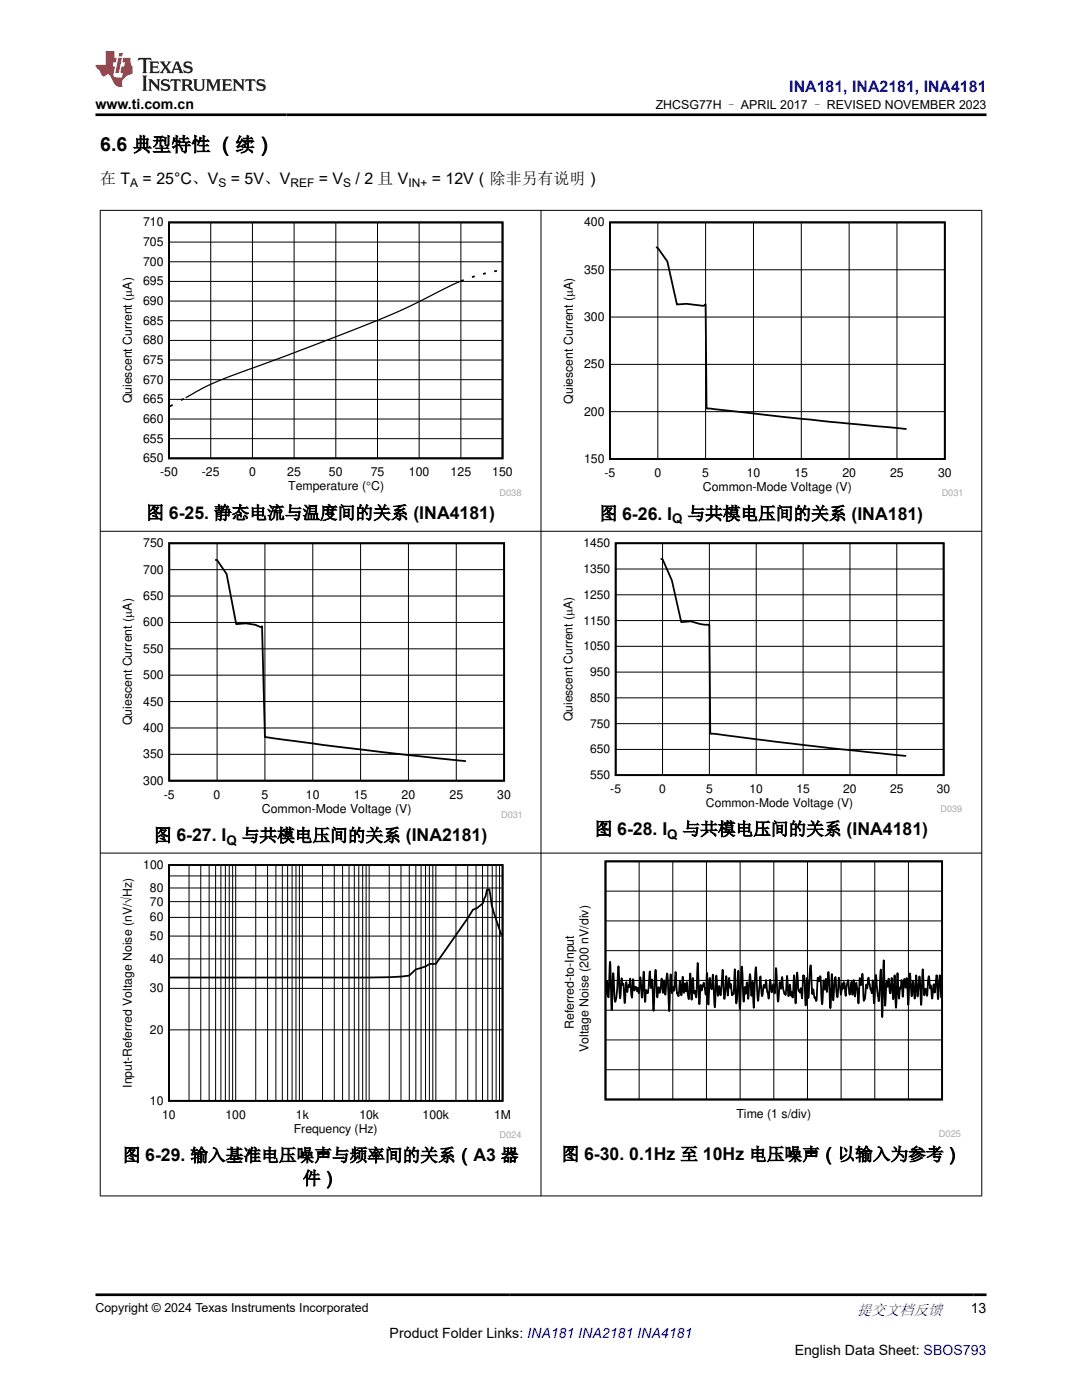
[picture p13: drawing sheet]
<svg xmlns="http://www.w3.org/2000/svg" width="216mm" height="279mm" viewBox="0 0 216 279" stroke-linecap="round" stroke-linejoin="round" font-family="sans-serif">
<defs><g id="words">
<text font-size="3.9" x="20" y="30.2">6.6 典型特性 （续）</text>
<g font-size="3.5">
<text x="29.2" y="103.5">图 6-25. 静态电流与温度间的关系 (INA4181)</text>
<text x="119.6" y="103.7">图 6-26. I</text>
<text x="137.2" y="103.7">与共模电压间的关系 (INA181)</text>
<text x="30.7" y="167.9">图 6-27. I</text>
<text x="48.2" y="167.9">与共模电压间的关系 (INA2181)</text>
<text x="118.7" y="166.6">图 6-28. I</text>
<text x="136.2" y="166.6">与共模电压间的关系 (INA4181)</text>
<text x="24.5" y="231.8">图 6-29. 输入基准电压噪声与频率间的关系（A3 器</text>
<text x="112" y="231.6">图 6-30. 0.1Hz 至 10Hz 电压噪声（以输入为参考）</text>
<text x="60.4" y="236.4">件）</text>
</g>
<text font-size="3.2" fill="#00f" x="157.5" y="18.3">INA181, INA2181, INA4181</text>
<g font-size="3.2">
<text x="20" y="36.7">在 T</text>
<text x="28.5" y="36.7">= 25°C、V</text>
<text x="46.1" y="36.7">= 5V、V</text>
<text x="63.6" y="36.7">= V</text>
<text x="70.9" y="36.7">/ 2 且 V</text>
<text x="86.2" y="36.7">= 12V（除非另有说明）</text>
</g>
<text font-size="3" fill="#00f" x="171" y="262.4">提交文档反馈</text>
<g font-size="2.8">
<text x="19" y="21.7">www.ti.com.cn</text>
<text x="193.7" y="262.1">13</text>
<text x="77.8" y="266.9">Product Folder Links: INA181 INA2181 INA4181</text>
<text x="158.6" y="270.3">English Data Sheet: SBOS793</text>
</g>
<g font-size="2.6">
<text x="134.1" y="104.4">Q</text>
<text x="133.2" y="167.4">Q</text>
<text x="45.2" y="168.6">Q</text>
</g>
<g font-size="2.5">
<text x="130.8" y="21.8">ZHCSG77H – APRIL 2017 – REVISED NOVEMBER 2023</text>
<text x="28.6" y="45.2">710</text>
<text x="116.6" y="45.2">400</text>
<text x="28.6" y="53">700</text>
<text x="28.6" y="49.1">705</text>
<text x="28.6" y="57">695</text>
<text x="116.6" y="54.6">350</text>
<text x="28.6" y="64.8">685</text>
<text x="28.6" y="60.9">690</text>
<text x="116.6" y="64.1">300</text>
<text x="28.6" y="68.7">680</text>
<text x="28.6" y="76.6">670</text>
<text x="28.6" y="72.7">675</text>
<text x="116.6" y="73.5">250</text>
<text x="26.3" y="80.5" transform="rotate(-90 26.3 80.5)">Quiescent Current (PA)</text>
<text x="28.6" y="80.5">665</text>
<text x="114.3" y="80.6" transform="rotate(-90 114.3 80.6)">Quiescent Current (PA)</text>
<text x="116.6" y="83">200</text>
<text x="28.6" y="88.4">655</text>
<text x="28.6" y="84.4">660</text>
<text x="28.6" y="92.3">650</text>
<text x="32" y="95.1">-50</text>
<text x="40.3" y="95.1">-25</text>
<text x="49.7" y="95.1">0</text>
<text x="57.3" y="95.1">25</text>
<text x="65.6" y="95.1">50</text>
<text x="74" y="95.1">75</text>
<text x="81.6" y="95.1">100</text>
<text x="89.9" y="95.1">125</text>
<text x="98.2" y="95.1">150</text>
<text x="116.6" y="92.4">150</text>
<text x="120.6" y="95.2">-5</text>
<text x="130.6" y="95.2">0</text>
<text x="140.1" y="95.2">5</text>
<text x="149" y="95.2">10</text>
<text x="158.5" y="95.2">15</text>
<text x="168.1" y="95.2">20</text>
<text x="177.6" y="95.2">25</text>
<text x="187.2" y="95.2">30</text>
<text x="57.5" y="97.9">Temperature (qC)</text>
<text x="140.2" y="98">Common-Mode Voltage (V)</text>
<text x="28.6" y="109.2">750</text>
<text x="28.6" y="119.8">650</text>
<text x="28.6" y="114.5">700</text>
<text x="28.6" y="125">600</text>
<text x="28.6" y="130.3">550</text>
<text x="28.6" y="135.5">500</text>
<text x="28.6" y="140.8">450</text>
<text x="26.3" y="144.8" transform="rotate(-90 26.3 144.8)">Quiescent Current (PA)</text>
<text x="28.6" y="146.1">400</text>
<text x="28.6" y="151.3">350</text>
<text x="28.6" y="156.6">300</text>
<text x="32.7" y="159.4">-5</text>
<text x="42.6" y="159.4">0</text>
<text x="52.2" y="159.4">5</text>
<text x="61.1" y="159.4">10</text>
<text x="70.6" y="159.4">15</text>
<text x="80.1" y="159.4">20</text>
<text x="89.7" y="159.4">25</text>
<text x="99.2" y="159.4">30</text>
<text x="52.2" y="162.2">Common-Mode Voltage (V)</text>
<text x="114.5" y="205.4" transform="rotate(-90 114.5 205.4)">Referred-to-Input</text>
<text x="117.4" y="210" transform="rotate(-90 117.4 210)">Voltage Noise (200 nV/div)</text>
<text x="146.9" y="223.1">Time (1 s/div)</text>
<text x="19" y="261.8">Copyright © 2024 Texas Instruments Incorporated</text>
</g>
<g font-size="2.4">
<text x="26" y="37.3">A</text>
<text x="43.6" y="37.3">S</text>
<text x="58" y="37.3">REF</text>
<text x="68.5" y="37.3">S</text>
<text x="81.5" y="37.3">IN+</text>
<text x="116.4" y="109.2">1450</text>
<text x="116.4" y="119.5">1250</text>
<text x="116.4" y="114.3">1350</text>
<text x="116.4" y="124.6">1150</text>
<text x="116.4" y="129.8">1050</text>
<text x="117.8" y="134.9">950</text>
<text x="114.2" y="143.9" transform="rotate(-90 114.2 143.9)">Quiescent Current (PA)</text>
<text x="117.8" y="140.1">850</text>
<text x="117.8" y="145.2">750</text>
<text x="117.8" y="155.5">550</text>
<text x="117.8" y="150.3">650</text>
<text x="121.8" y="158.2">-5</text>
<text x="131.5" y="158.2">0</text>
<text x="140.9" y="161">Common-Mode Voltage (V)</text>
<text x="140.9" y="158.2">5</text>
<text x="149.6" y="158.2">10</text>
<text x="158.9" y="158.2">15</text>
<text x="168.3" y="158.2">20</text>
<text x="177.6" y="158.2">25</text>
<text x="187" y="158.2">30</text>
<text x="28.6" y="173.4">100</text>
<text x="29.9" y="178">80</text>
<text x="29.9" y="183.9">60</text>
<text x="29.9" y="180.7">70</text>
<text x="29.9" y="187.6">50</text>
<text x="29.9" y="192.2">40</text>
<text x="29.9" y="198">30</text>
<text x="29.9" y="206.3">20</text>
<text x="26.3" y="217.1" transform="rotate(-90 26.3 217.1)">Input-Referred Voltage Noise (nV/óHz)</text>
<text x="29.9" y="220.5">10</text>
<text x="32.4" y="223.3">10</text>
<text x="45" y="223.3">100</text>
<text x="58.6" y="226.1">Frequency (Hz)</text>
<text x="59.1" y="223.3">1k</text>
<text x="71.7" y="223.3">10k</text>
<text x="84.3" y="223.3">100k</text>
<text x="98.6" y="223.3">1M</text>
</g>
<g font-size="1.8" fill="#a8a8a8">
<text x="99.7" y="98.9">D038</text>
<text x="187.9" y="99.1">D031</text>
<text x="100" y="163.3">D031</text>
<text x="187.7" y="162">D039</text>
<text x="99.7" y="227.1">D024</text>
<text x="187.4" y="226.9">D025</text>
</g>
</g></defs>
<path d="M33.7 44.4h66.6v47.1h-66.6zM92.5 55.9l-.5 .2M94.7 55.1l-.5 .2M96.9 54.5l-.5 .2M99.2 54l-.6 .2M36.7 79.6l-.6 .3M34.5 80.8l-.6 .3" fill="none" stroke="#000" stroke-width=".35"/>
<g fill="none" stroke="#000" stroke-width=".2">
<path d="M33.7 56.2h66.6M33.7 52.2h66.6M33.7 48.3h66.6M42 44.4v47.1M50.4 44.4v47.1M58.7 44.4v47.1M67 44.4v47.1M75.3 44.4v47.1M83.6 44.4v47.1M92 44.4v47.1M33.7 79.7h66.6M33.7 75.8h66.6"/>
<path d="M33.7 71.9h66.6M33.7 67.9h66.6M33.7 64h66.6M33.7 60.1h66.6M33.7 87.5h66.6M33.7 83.6h66.6"/>
</g>
<path d="M92 56.1l-1.1 .5a184.6 184.6 0 0 1-26.4 11.6l-15.6 5.8a53.3 53.3 0 0 0-11.8 5.4" fill="none" stroke="#000" stroke-width=".25"/>
<path d="M111.9 43.4h80.1v55.7h-80.1z" fill-rule="evenodd" fill="#fff"/>
<path d="M121.7 44.4h66.8v47.2h-66.8zM130.9 49.4l.4 .1 1.9 2.7 1.9 8.6 1.9-.2 3.2 .4 .6-.3 .2 20.8 24.6 2.7 15.3 1.4" fill="none" stroke="#000" stroke-width=".36"/>
<path d="M121.7 53.8h66.8M131.3 44.4v47.2M140.8 44.4v47.2M150.3 44.4v47.2M159.9 44.4v47.2M169.4 44.4v47.2M179 44.4v47.2M121.7 72.7h66.8M121.7 63.3h66.8M121.7 82.2h66.8" fill="none" stroke="#000" stroke-width=".2"/>
<path d="M24 107.5h80v55.8h-80z" fill-rule="evenodd" fill="#fff"/>
<path d="M33.8 108.4h66.8v47.4h-66.8zM42.9 111.7l.4 .1 1.9 2.8 1.9 10a7.8 7.8 0 0 1 5 .5l.2-.1 .6 22.1 15.2 2 24.9 2.8" fill="none" stroke="#000" stroke-width=".36"/>
<g fill="none" stroke="#000" stroke-width=".2">
<path d="M33.8 118.9h66.8M33.8 113.7h66.8M43.3 108.4v47.4M52.9 108.4v47.4M62.4 108.4v47.4M72 108.4v47.4M81.5 108.4v47.4M91 108.4v47.4M33.8 134.7h66.8M33.8 129.5h66.8M33.8 124.2h66.8M33.8 150.5h66.8"/>
<path d="M33.8 145.3h66.8M33.8 140h66.8"/>
</g>
<path d="M111.9 107.5h80.1v54.6h-80.1z" fill-rule="evenodd" fill="#fff"/>
<path d="M122.9 108.4h65.4v46.3h-65.4zM131.8 111.5l.4 .1 1.9 4.2 1.8 8.4 1.9-.2a6.9 6.9 0 0 0 3.2 .7h.5l.2 21.7 24.2 2.9 14.9 1.6" fill="none" stroke="#000" stroke-width=".35"/>
<g fill="none" stroke="#000" stroke-width=".2">
<path d="M122.9 118.7h65.4M122.9 113.6h65.4M132.2 108.4v46.3M141.5 108.4v46.3M150.9 108.4v46.3M160.2 108.4v46.3M169.6 108.4v46.3M178.9 108.4v46.3M122.9 139.3h65.4M122.9 134.1h65.4M122.9 129h65.4M122.9 123.8h65.4"/>
<path d="M122.9 149.6h65.4M122.9 144.4h65.4"/>
</g>
<path d="M24 171.7h80v55.5h-80z" fill-rule="evenodd" fill="#fff"/>
<path d="M33.7 172.6h66.6v47.1h-66.6zM100.1 186.7a28.6 28.6 0 0 1-2.2-8l-.3-1.2h-.4l-.3 1.3-.5 1.5-1.3 1-.7 .3-.9 1.4-6.5 9.4h-1.3l-.7 .5-2 .6-1.3 1.2-3.8 .3-4.4 .1h-39.6" fill="none" stroke="#000" stroke-width=".35"/>
<g fill="none" stroke="#000" stroke-width=".2">
<path d="M33.7 179.9h66.6M33.7 177.2h66.6M33.7 174.8h66.6M37.7 172.6v47.1M40.1 172.6v47.1M41.7 172.6v47.1M43 172.6v47.1M44.1 172.6v47.1M45 172.6v47.1M45.7 172.6v47.1M46.4 172.6v47.1M47 172.6v47.1"/>
<path d="M51 172.6v47.1M53.4 172.6v47.1M55 172.6v47.1M56.3 172.6v47.1M57.4 172.6v47.1M58.3 172.6v47.1M59.1 172.6v47.1M59.7 172.6v47.1M60.3 172.6v47.1M64.4 172.6v47.1M66.7 172.6v47.1M68.4 172.6v47.1"/>
<path d="M69.6 172.6v47.1M70.7 172.6v47.1M71.6 172.6v47.1M72.4 172.6v47.1M73.1 172.6v47.1M73.7 172.6v47.1M77.7 172.6v47.1M80 172.6v47.1M81.7 172.6v47.1M83 172.6v47.1M84 172.6v47.1M84.9 172.6v47.1"/>
<path d="M85.7 172.6v47.1M86.4 172.6v47.1M87 172.6v47.1M91 172.6v47.1M93.3 172.6v47.1M95 172.6v47.1M96.3 172.6v47.1M97.3 172.6v47.1M98.2 172.6v47.1M99 172.6v47.1M99.7 172.6v47.1M33.7 197.2h66.6"/>
<path d="M33.7 191.4h66.6M33.7 186.8h66.6M33.7 183.1h66.6M33.7 205.5h66.6"/>
</g>
<path d="M112.2 171.7h79.5v55.3h-79.5z" fill-rule="evenodd" fill="#fff"/>
<path d="M120.8 171.9h67.2v47.5h-67.2zM121 198.6l.1-2.8 .3 3.3 .3-7.2 .4 9.7 .3-7.4 .2 4.6 .2 1.1a34.6 34.6 0 0 0 .6-7.1l.3 6.3v.1l.3-4 .2 1.4 .2-.2 .2 3.8 .3-4 .1-.2 .2 2 .1-1.3 .1-.1 .1 .4 .1-.2 .2-1.5 .3 3.8 .2-3.7 .3 2.3 .2-.7 .1 .1 .2 .7 .2-.7 .1 1.1 .4-3.1 .3 4 .3-5.2 .3 6.1 .2-2.4 .3 .6 .1-.2 .4-4.1 .2 3.3 .2-1.7 .1 .3 .2 5.9 .4-8.1 .3 5.5 .3-2.1 .2 1.2 .4-2.9 .3 2.9 .2-2.5 .3 2.8 .3-4.2 .5 7.5 .2-7.3 .3 3.7 .2-1.2 .2 .7 .1-.1 .2-3.6 .3 3.7 .2 1 .1 .1 .3-3 .3 2.8v-.1l.2-3.6 .3 3.3 .1-1.9 .3 1.6 .2-1.9 .3 3.4 .3-5.1 .3 5.2 .3-4.3 .2 3v.1l.2-.5 .2 1.3 .1-.2 .2-6.7 .4 8.2 .2-3.7v-.1l.2 1.1 .4-1.6 .4 2.4 .3-4.3 .2 6.3 .3-5.3 .2 1.8 .2 .4a1.79 1.79 0 0 0 .1-1.5l.1-1.4 .5 6.5 .3-6.3 .3 4.1 .2-2 .3 1.8 .4-5 .3 5.8 .4-4.6 .3 3.8 .3-3.4 .2 1.9 .2-.7 .2 2.2 .1-.3 .1 .2 .3-5.1 .3 6.9 .2-1.1 .2-5.5 .3 7.7 .4-8.5 .4 7 .2-2.8 .1-.1 .1 1.3 .3-2.2 .2 3.3v-.2l.4-4.8 .3 4.4 .2-2.9 .2 5.2 .4-8 .4 6.7 .5-4.9 .3 3.9 .3-2 .1-.2 .2 .6 .3-1.6 .5 3.7 .3-3.8 .2 2.4 .1 .1 .4-1.6 .2 1.8 .2-5 .4 6.7 .3-3.8 .1-.1 .2 1.3 .2-2.3 .3 2.4 .3 1 .1-.1v.3l.3-3.8 .3 4 .3-2.3 .2 2.2 .2-.7 .2 1.1 .3-4.5 .3 5.7 .3-6.2 .2 3.4 .3 .6 .2-.9 .2 2 .3-4.6v.3h.2l.3 5.8 .2-5.5 .3 4 .5-6.5 .3 5.7 .2-1 .2 1.7 .1-.1 .2 .8 .2-.4 .2-4.2 .2 .6 .3-.9 .3 5.5 .3-4.7 .2 1.8 .3-2.1 .2 2.6 .3-4 .4 7.2 .3-6.8 .3 5.2 .4-4.6 .4 4 .3-3.9 .4 3.4 .2-2.2 .2 1 .2-1.3 .3 2.8 .5-3.2 .3 2.8v.1l.4-2.6 .2 2.6 .3-2.9 .2 3.3 .3-2.8 .4 4.2 .2-4.9 .1-.2 .2 1.4 .3-2.3 .3 5.5v-.2a1.95 1.95 0 0 0 .3-1.5l.1-1.6 .2 .8 .3-2.2 .6 3.1 .2-2.5 .1 .1 .2 4.5 .4-5.7 .5 5.2 .5-6.3 .2 9.5 .3-11.3 .3 9 .3-4.7v-.1l.2 1.1 .2-1.7 .2 2.6 .2 .3 .2-3 .3 4.2 .3-4.8 .3 6.5 .3-6.9 .3 5.1 .2-2.1v-.1l.1 .2 .2-1.7 .2 3.3 .3-3.5 .3 1.7 .2-1.9 .3 5.3 .3-6.2 .4 4.3v.2l.3-3 .3 3.5 .3-4.7 .3 4.3 .4-4 .3 5.6 .3-7.1 .3 5.2 .3-1.3 .3 1.5v-.3l.4-3.7 .2 2.3v.2l.1-.6 .3 2.5 .3-2.8 .2 1.7 .1-.2 .3-3.3 .3 4.8 .3-4.8 .3 4.6" fill="none" stroke="#000" stroke-width=".36"/>
<g fill="none" stroke="#000" stroke-width=".2">
<path d="M19.9 42h176.1M20 41.9v196.8M107.9 41.9v196.8M195.9 41.9v196.8M19.9 106h176.1M19.9 170.3h176.1M120.8 177.8h67.2M127.5 171.9v47.5M134.2 171.9v47.5M141 171.9v47.5M147.7 171.9v47.5M154.4 171.9v47.5"/>
<path d="M161.1 171.9v47.5M167.8 171.9v47.5M174.5 171.9v47.5M181.3 171.9v47.5M120.8 195.7h67.2M120.8 189.7h67.2M120.8 183.8h67.2M120.8 213.5h67.2M120.8 207.5h67.2M120.8 201.6h67.2M19.9 238.7h176.1"/>
</g>
<path d="M27.7 11.6l-.2 .5 .5-.2h.6v.1v2.2l-.2 .4h1l-.2-.4v-2.2v-.1h.5l.5 .2-.1-.5zM29.8 12.3l.2 .4v1.5l-.2 .4h1.9l.1-.6a1.08 1.08 0 0 1-1.3 .2v-.7h.6l.4 .2v-.7l-.4 .2h-.6v-.5l.2-.2a1 1 0 0 1 1 .3l-.1-.5zM31.8 12.3l1 1.1-1 1.2h.9l-.2-.2 .4-.8 .5 .8-.2 .2h1.6l-.2-.2 .1-.5h1l.1 .5-.1 .2h.9l-.2-.3-.8-2h-.5l-1 2.2-.8-1.1 .9-1.1h-.8l.2 .2-.5 .6-.3-.6 .1-.2zM35.2 12.7l.4 1h-.8zM36.8 12.4a.65 .65 0 0 0-.2 .7 .65 .65 0 0 0 .6 .5l.7 .1 .1 .3a.79 .79 0 0 1-.7 .4 .79 .79 0 0 1-.7-.5l.1 .7 .2-.1a.93 .93 0 0 0 1.1 .1 .93 .93 0 0 0 .4-1 1.46 1.46 0 0 0-1.2-.6l-.1-.3a1.09 1.09 0 0 1 1.2 .2l-.2-.6-.1 .1-.6-.2zM28.4 15.1l.2 .4v2.2l-.2 .4h1l-.2-.4v-2.2l.2-.4zM29.6 15.8l.2 .4v1.5l-.2 .4h.8l-.3-.4v-1.3l1.7 1.8v-2l.2-.4h-.8l.2 .2 .1 1.1-1.2-1.3zM32.3 15.9a.65 .65 0 0 0-.2 .8 .65 .65 0 0 0 .7 .4l.6 .2 .1 .2a.79 .79 0 0 1-.7 .4 .79 .79 0 0 1-.7-.5l.1 .7 .2-.1a.93 .93 0 0 0 1.1 .1 .93 .93 0 0 0 .4-.9 1.46 1.46 0 0 0-1.2-.6l-.1-.4a1.09 1.09 0 0 1 1.2 .2l-.2-.6-.1 .1-.6-.1zM34.1 15.8l-.1 .6a.63 .63 0 0 1 .7-.3l.1 1.6-.3 .4h1l-.2-.4v-1.6a.66 .66 0 0 1 .8 .3l-.1-.6zM36.2 15.8l.2 .4v1.5l-.2 .4h.9l-.2-.2v-.7h.5l.1 .2a.79 .79 0 0 0 1.2 .6l-1-.9a.61 .61 0 0 0 .6-.6 .61 .61 0 0 0-.5-.7zM36.9 16.1h.2a.47 .47 0 0 1 .5 .1 .47 .47 0 0 1 .1 .5l-.2 .1-.6 .1zM38.5 15.8l.2 .2a2.27 2.27 0 0 0 .4 2 1.04 1.04 0 0 0 1.7-.7v-1.3l.2-.2h-.8l.2 .4v1.1a.6 .6 0 0 1-.6 .6 .6 .6 0 0 1-.6-.6v-1.1l.3-.4zM41.1 15.8l.2 .4v1.5l-.2 .4h.7l-.2-.4v-1.4l.9 1.9 .8-1.9v1.4l-.2 .4h1l-.3-.4v-1.5l.3-.4h-.8l-.7 1.5-.7-1.5zM44.3 15.8l.2 .4v1.5l-.2 .4h1.9l.1-.6a1.09 1.09 0 0 1-1.3 .2v-.7h.6l.4 .2v-.6l-.4 .2h-.6v-.6l.2-.1a1.01 1.01 0 0 1 1 .3l-.1-.6zM46.4 15.8l.3 .4v1.5l-.3 .4h.8l-.2-.4v-1.3l1.6 1.8v-2l.2-.4h-.7l.2 .2v1.1l-1.2-1.3zM49 15.8l-.1 .6a.63 .63 0 0 1 .8-.3v1.6l-.3 .4h1l-.2-.4v-1.6a.66 .66 0 0 1 .8 .3l-.1-.6zM51.4 15.9a.65 .65 0 0 0-.2 .8 .65 .65 0 0 0 .6 .4l.6 .2 .2 .2a.79 .79 0 0 1-.8 .4 .79 .79 0 0 1-.6-.5l.1 .7 .2-.1a.93 .93 0 0 0 1 .1 .93 .93 0 0 0 .5-.9 1.46 1.46 0 0 0-1.3-.6l-.1-.4a1.09 1.09 0 0 1 1.3 .2l-.2-.6-.2 .1-.5-.1z" fill="#231f20"/>
<path d="M21.1 10.2v2.8h-2.1l.1 .3 .9 1a.95 .95 0 0 0 .9 .9 .59 .59 0 0 1 .6-.4 .59 .59 0 0 1 .5 .4l.4 .7a1.59 1.59 0 0 0 2.1 1.4 1.61 1.61 0 0 1 1-2.3l1-.3-.1-1.5a1.59 1.59 0 0 1-.4-1.7h-1.4l-.2 .9h.5l-.1 .9h-.5l-.2 1v.2l.4 .1-.2 .9h-.6a.73 .73 0 0 1-1.1-.7l.3-1.5h-.5l.2-.9h.5l.2-.9h-.5v-1.3zM23.6 11.5l-.6 3.1h.7l.6-3.1zM23.8 10.6l-.1 .6h.7l.1-.6z" fill="#ed1c24"/>
<path d="M19 22.9h177.8M19 258.4h177.8" fill="none" stroke="#000" stroke-width=".53"/>
<use href="#words"/>
</svg>
